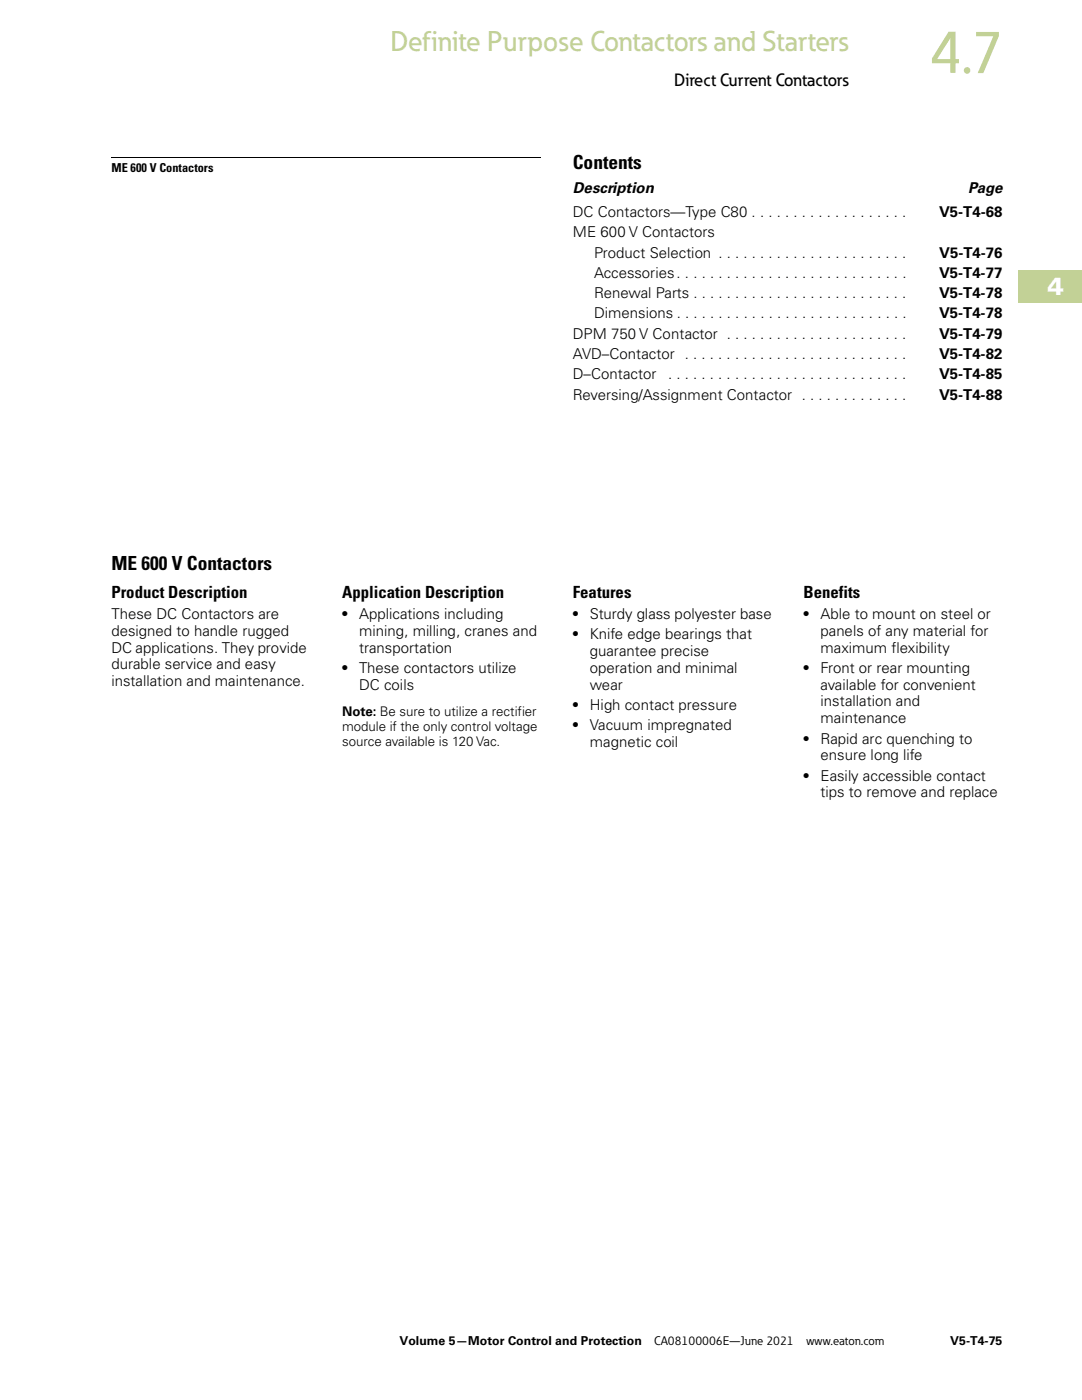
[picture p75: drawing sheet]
<svg xmlns="http://www.w3.org/2000/svg" width="216mm" height="279mm" viewBox="0 0 216 279" stroke-linecap="round" stroke-linejoin="round" font-family="sans-serif">
<defs><g id="words">
<text font-size="12" fill="#c2d196" x="185.4" y="14.5">4.7</text>
<text font-size="5.6" fill="#c2d196" x="77.9" y="10.1">Definite Purpose Contactors and Starters</text>
<text font-size="4.9" fill="#fff" x="209" y="58.9">4</text>
<g font-size="3.9">
<text x="114.3" y="33.8">Contents</text>
<text x="22.2" y="113.7">ME 600 V Contactors</text>
</g>
<text font-size="3.5" x="134.5" y="17.2">Direct Current Contactors</text>
<g font-size="3.3">
<text x="22.2" y="119.4">Product Description</text>
<text x="68.3" y="119.4">Application Description</text>
<text x="114.3" y="119.4">Features</text>
<text x="160.3" y="119.4">Benefits</text>
</g>
<g font-size="3">
<text x="114.3" y="38.5">Description</text>
<text x="193.2" y="38.5">Page</text>
<text x="114.3" y="43.3">DC Contactors—Type C80 . . . . . . . . . . . . . . . . . . .</text>
<text x="114.3" y="47.3">ME 600 V Contactors</text>
<text x="187.4" y="43.3">V5-T4-68</text>
<text x="118.5" y="51.4">Product Selection . . . . . . . . . . . . . . . . . . . . . . .</text>
<text x="187.4" y="51.4">V5-T4-76</text>
<text x="118.5" y="55.4">Accessories. . . . . . . . . . . . . . . . . . . . . . . . . . . .</text>
<text x="118.5" y="59.5">Renewal Parts . . . . . . . . . . . . . . . . . . . . . . . . . .</text>
<text x="187.4" y="55.4">V5-T4-77</text>
<text x="187.4" y="59.5">V5-T4-78</text>
<text x="118.5" y="63.6">Dimensions . . . . . . . . . . . . . . . . . . . . . . . . . . . .</text>
<text x="187.4" y="63.6">V5-T4-78</text>
<text x="114.3" y="67.6">DPM 750 V Contactor . . . . . . . . . . . . . . . . . . . . . .</text>
<text x="114.3" y="71.7">AVD–Contactor . . . . . . . . . . . . . . . . . . . . . . . . . . .</text>
<text x="187.4" y="67.6">V5-T4-79</text>
<text x="187.4" y="71.7">V5-T4-82</text>
<text x="114.3" y="75.7">D–Contactor</text>
<text x="133.3" y="75.7">. . . . . . . . . . . . . . . . . . . . . . . . . . . . .</text>
<text x="187.4" y="75.7">V5-T4-85</text>
<text x="114.3" y="79.8">Reversing/Assignment Contactor . . . . . . . . . . . . .</text>
<text x="187.4" y="79.8">V5-T4-88</text>
<text x="22.2" y="123.5">These DC Contactors are</text>
<text x="71.6" y="123.5">Applications including</text>
<text x="117.7" y="123.5">Sturdy glass polyester base</text>
<text x="163.7" y="123.5">Able to mount on steel or</text>
<text x="22.2" y="126.9">designed to handle rugged</text>
<text x="22.2" y="130.2">DC applications. They provide</text>
<text x="71.6" y="126.9">mining, milling, cranes and</text>
<text x="71.6" y="130.2">transportation</text>
<text x="117.7" y="127.6">Knife edge bearings that</text>
<text x="117.7" y="130.9">guarantee precise</text>
<text x="163.7" y="126.9">panels of any material for</text>
<text x="163.7" y="130.2">maximum flexibility</text>
<text x="22.2" y="133.6">durable service and easy</text>
<text x="22.2" y="136.9">installation and maintenance.</text>
<text x="71.6" y="134.3">These contactors utilize</text>
<text x="71.6" y="137.6">DC coils</text>
<text x="117.7" y="134.3">operation and minimal</text>
<text x="117.7" y="137.6">wear</text>
<text x="163.7" y="134.3">Front or rear mounting</text>
<text x="163.7" y="137.6">available for convenient</text>
<text x="117.7" y="141.7">High contact pressure</text>
<text x="163.7" y="141">installation and</text>
<text x="117.7" y="145.8">Vacuum impregnated</text>
<text x="117.7" y="149.1">magnetic coil</text>
<text x="163.7" y="144.3">maintenance</text>
<text x="163.7" y="148.4">Rapid arc quenching to</text>
<text x="163.7" y="151.7">ensure long life</text>
<text x="163.7" y="155.8">Easily accessible contact</text>
<text x="163.7" y="159.2">tips to remove and replace</text>
</g>
<g font-size="2.6">
<text x="68.3" y="142.9">Note: Be sure to utilize a rectifier</text>
<text x="68.3" y="145.9">module if the only control voltage</text>
<text x="68.3" y="148.9">source available is 120 Vac.</text>
</g>
<g font-size="2.5">
<text x="22.2" y="34.2">ME 600 V Contactors</text>
<text x="79.7" y="268.4">Volume 5—Motor Control and Protection</text>
<text x="130.5" y="268.4">CA08100006E—June 2021</text>
<text x="160.9" y="268.4">www.eaton.com</text>
<text x="189.6" y="268.4">V5-T4-75</text>
</g>
<g font-size="1.4">
<text x="68.3" y="123">●</text>
<text x="114.3" y="123">●</text>
<text x="160.3" y="123">●</text>
<text x="114.3" y="127">●</text>
<text x="68.3" y="133.7">●</text>
<text x="160.3" y="133.7">●</text>
<text x="114.3" y="141.1">●</text>
<text x="114.3" y="145.2">●</text>
<text x="160.3" y="147.8">●</text>
<text x="160.3" y="155.2">●</text>
</g>
</g></defs>
<path d="M203.2 54.1h12.7v6.3h-12.7z" fill="#c2d196"/>
<path d="M203.2 54.1h12.7M203.2 54v6.4h12.7" fill="none" stroke="#c2d196" stroke-width=".2"/>
<path d="M22.2 31.4v.1z" fill="#000"/>
<path d="M22.2 31.5h85.7" fill="none" stroke="#000" stroke-width=".2"/>
<use href="#words"/>
</svg>
